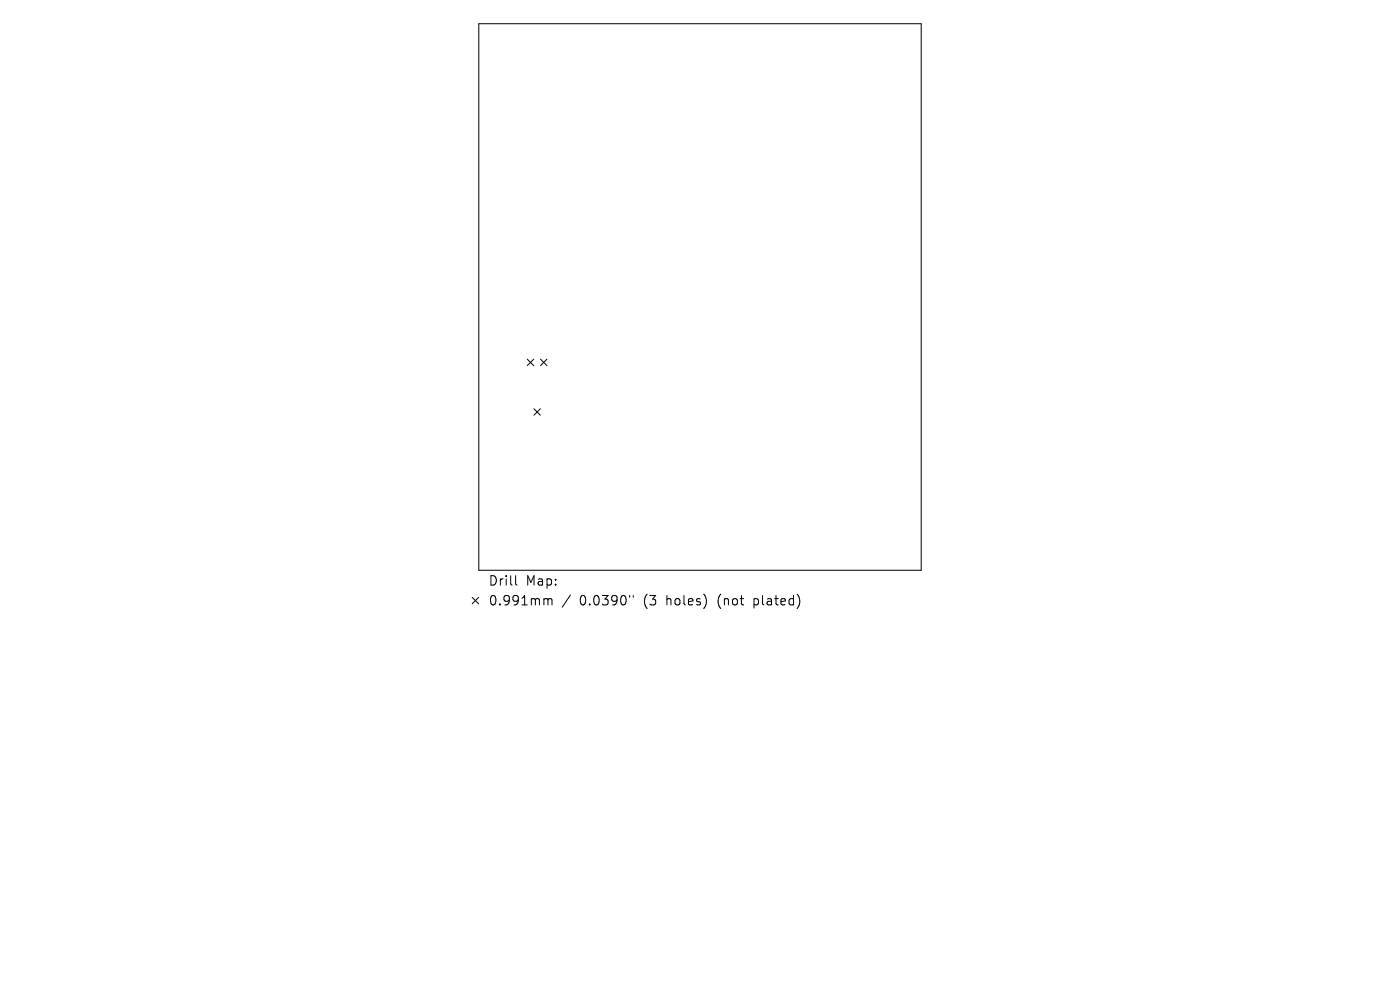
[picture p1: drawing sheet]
<svg xmlns="http://www.w3.org/2000/svg" width="297mm" height="210mm" viewBox="0 0 297 210" stroke-linecap="round" stroke-linejoin="round" font-family="sans-serif">
<defs><g id="words">
<g font-size="2.8">
<text x="103.5" y="124.5">Drill</text>
<text x="111.5" y="124.5">Map:</text>
<text x="103.5" y="128.7">0.991mm</text>
<text x="123" y="128.7">0.0390&quot;</text>
<text x="136.7" y="128.7">(3</text>
<text x="141.7" y="128.7">holes)</text>
<text x="152.7" y="128.7">(not</text>
<text x="160.5" y="128.7">plated)</text>
</g>
</g></defs>
<g fill="none" stroke="#000" stroke-width=".21">
<path d="M101.6 5h93.8v116h-93.8zM111.9 76.2l1.3 1.4M113.2 76.2l-1.3 1.4M114.7 76.2l1.3 1.4M116 76.2l-1.3 1.4M113.3 86.7l1.3 1.4M114.6 86.7l-1.3 1.4M100.2 126.7l1.3 1.4M101.5 126.7l-1.3 1.4M109.4 122.1v1.7l.3 .3M115.7 127h.3l.2 .3M116.2 127.3l.3-.3 .5 .1 .1 1.2"/>
<path d="M116.2 127.3v1M121 126.2l-1.7 2.6M133.6 126.3v.4M134.3 126.3v.4"/>
</g>
<use href="#words"/>
</svg>
